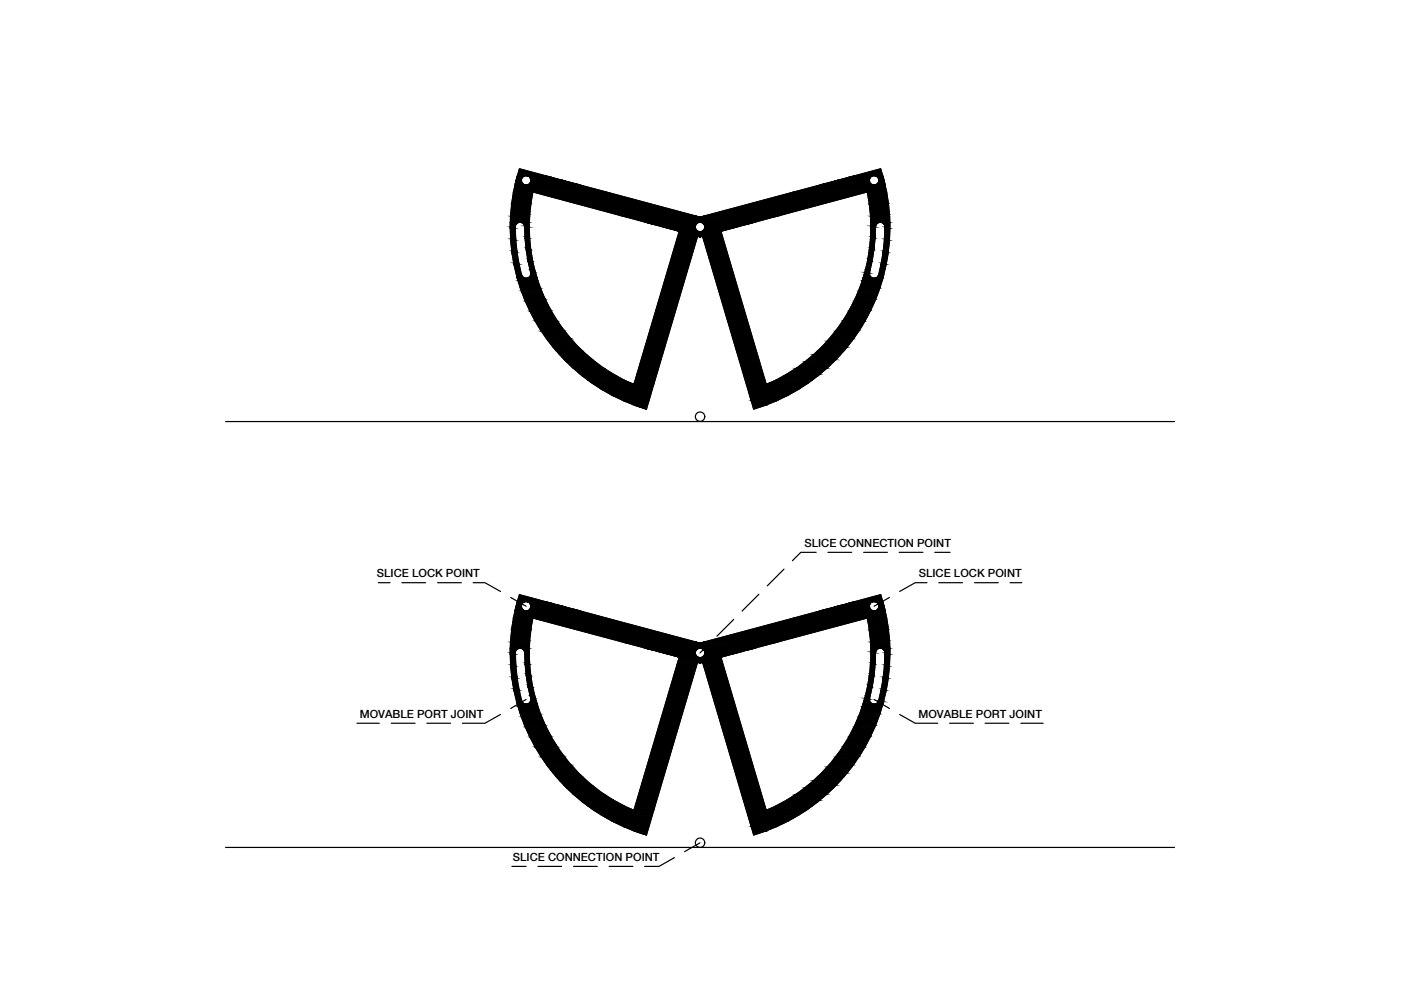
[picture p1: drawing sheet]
<svg xmlns="http://www.w3.org/2000/svg" width="297mm" height="210mm" viewBox="0 0 297 210" stroke-linecap="round" stroke-linejoin="round" font-family="sans-serif">
<defs><g id="words">
<g font-size="2.4">
<text x="170.5" y="115.9">SLICE CONNECTION POINT</text>
<text x="79.9" y="122.4">SLICE LOCK POINT</text>
<text x="194.8" y="122.4">SLICE LOCK POINT</text>
<text x="76.3" y="152.2">MOVABLE PORT JOINT</text>
<text x="194.7" y="152.2">MOVABLE PORT JOINT</text>
<text x="108.7" y="182.6">SLICE CONNECTION POINT</text>
</g>
</g></defs>
<!-- layer: 0 -->
<g fill="#000" stroke="#000" stroke-width=".21">
<path d="M110.1 35.8l5.5 1.5h-5.9zM181.3 37.3l5.4-1.5 .4 1.5zM110.1 126.1l5.5 1.5h-5.9zM181.3 127.6l5.4-1.5 .4 1.5zM185.4 149.3h1.8z"/>
<path d="M109.4 38.2h1.1zM109.4 38.2h1.1z"/>
<path d="M109.4 38.2l1.2 .3-.1-.3zM109.4 38.2l1.2 .3h-1.2z"/>
<path d="M109.5 38.1l1 .1 .1-.1zM109.5 38.1l1 .1h-1.1z"/>
<path d="M109.4 38.5l1.2 .1v-.1zM109.4 38.5l1.2 .1h-1.3z"/>
<path d="M109.5 37.9l1.1 .2v-.2zM109.5 37.9l1.1 .2h-1.1z"/>
<path d="M109.3 38.6l1.4 .2-.1-.2zM109.3 38.6l1.4 .2h-1.4z"/>
<path d="M109.5 37.7l1.1 .2 .1-.2zM109.5 37.7l1.1 .2h-1.1z"/>
<path d="M109.3 38.8l1.5 .1-.1-.1zM109.3 38.8l1.5 .1h-1.6z"/>
<path d="M109.6 37.6l1.1 .1 .1-.1zM109.6 37.6l1.1 .1h-1.2z"/>
<path d="M109.2 38.9l1.7 .1-.1-.1zM109.2 38.9l1.7 .1h-1.7z"/>
<path d="M109.6 37.4l1.2 .2 .1-.2zM109.6 37.4l1.2 .2h-1.2z"/>
<path d="M109.2 39l1.9 .2-.2-.2zM109.2 39l1.9 .2h-1.9z"/>
<path d="M109.7 37.4h1.4zM109.7 37.4h1.2z"/>
<path d="M109.2 39.2h2.1zM109.2 39.2h2.1z"/>
<path d="M109.7 37.3h1.6zM109.7 37.3l1.4 .1z"/>
<path d="M109.2 39.2l2.2 .1zM109.2 39.2l2.2 .1z"/>
<path d="M109.7 37.3h1.7zM109.7 37.3h1.6z"/>
<path d="M111.6 37.3h4.1zM111.6 37.3h4.1z"/>
<path d="M111.8 37.3l4.2 .1zM111.8 37.3l4.2 .1z"/>
<path d="M112 37.4h4.3zM112 37.4h4.3z"/>
<path d="M112.2 37.4l4.6 .2-.5-.2zM112.2 37.4l4.6 .2h-4.5z"/>
<path d="M112.3 37.6l5 .1-.5-.1zM112.3 37.6l5 .1h-4.9z"/>
<path d="M112.4 37.7l5.6 .2-.7-.2zM112.4 37.7l5.6 .2h-5.5z"/>
<path d="M112.5 37.9l6.1 .2-.6-.2zM112.5 37.9l6.1 .2h-6z"/>
<path d="M112.6 38.1l6.7 .1-.7-.1zM112.6 38.1l6.7 .1h-6.7z"/>
<path d="M112.6 38.2l7.4 .3-.7-.3zM112.6 38.2l7.4 .3h-7.4z"/>
<path d="M112.6 38.5l8.1 .1-.7-.1zM112.6 38.5l8.1 .1h-8.2z"/>
<path d="M112.5 38.6l8.8 .2-.6-.2zM112.5 38.6l8.8 .2h-8.9z"/>
<path d="M112.4 38.8l9.5 .1-.6-.1zM112.4 38.8l9.5 .1h-9.6z"/>
<path d="M112.3 38.9l10 .1-.4-.1zM112.3 38.9l10 .1h-10.1z"/>
<path d="M112.2 39l10.5 .2-.4-.2zM112 39.2l.2-.2 10.5 .2z"/>
<path d="M112 39.2h10.9zM111.8 39.2h11.1z"/>
<path d="M111.8 39.2l11.2 .1zM111.6 39.3h11.4z"/>
<path d="M109.2 39.3l19.3 1.4-5.5-1.4zM109.2 39.3l19.3 1.4h-19.6z"/>
<path d="M178.2 38.1l6.1 .1v-.1zM177.5 38.2l.7-.1 6.1 .1z"/>
<path d="M177.5 38.2l6.8 .3v-.3zM176.9 38.5l.6-.3 6.8 .3z"/>
<path d="M176.9 38.5l7.5 .1-.1-.1zM176.2 38.6l.7-.1 7.5 .1z"/>
<path d="M178.9 37.9l5.4 .2 .1-.2zM178.2 38.1l.7-.2 5.4 .2z"/>
<path d="M176.2 38.6l8.3 .2-.1-.2zM175.5 38.8l.7-.2 8.3 .2z"/>
<path d="M179.5 37.7l4.9 .2 .1-.2zM178.9 37.9l.6-.2 4.9 .2z"/>
<path d="M175.5 38.8l9.1 .1-.1-.1zM175 38.9l.5-.1 9.1 .1z"/>
<path d="M180.1 37.6l4.4 .1 .1-.1zM179.5 37.7l.6-.1 4.4 .1z"/>
<path d="M175 38.9l9.7 .1-.1-.1zM174.5 39l.5-.1 9.7 .1z"/>
<path d="M180.5 37.4l4.1 .2 .1-.2zM180.1 37.6l.4-.2 4.1 .2z"/>
<path d="M174.5 39l10.4 .2-.2-.2zM174.2 39.2l.3-.2 10.4 .2z"/>
<path d="M180.9 37.4h4zM180.5 37.4h4.2z"/>
<path d="M174.2 39.2h10.8zM173.9 39.2h11.1z"/>
<path d="M181.1 37.3h3.9zM180.9 37.4h4z"/>
<path d="M173.9 39.2l11.3 .1zM173.8 39.3h11.4z"/>
<path d="M181.3 37.3h3.9zM181.1 37.3h3.9z"/>
<path d="M186.3 38.2h1.1zM186.3 38.2h1.1z"/>
<path d="M185.4 37.3h1.8zM185.4 37.3h1.8z"/>
<path d="M185.6 37.3l1.6 .1zM185.6 37.3l1.6 .1z"/>
<path d="M185.7 37.4h1.5zM185.7 37.4h1.5z"/>
<path d="M185.9 37.4l1.4 .2-.1-.2zM185.9 37.4l1.4 .2h-1.3z"/>
<path d="M186 37.6l1.3 .1v-.1zM186 37.6l1.3 .1h-1.1z"/>
<path d="M186.2 37.7l1.2 .2-.1-.2zM186.2 37.7l1.2 .2h-1.1z"/>
<path d="M186.3 37.9l1.1 .2v-.2zM186.3 37.9l1.1 .2h-1.1z"/>
<path d="M186.3 38.1l1.1 .1v-.1zM186.3 38.1l1.1 .1h-1.1z"/>
<path d="M186.3 38.2l1.2 .3-.1-.3zM186.3 38.2l1.2 .3h-1.2z"/>
<path d="M186.3 38.5l1.2 .1v-.1zM186.3 38.5l1.2 .1h-1.2z"/>
<path d="M186.3 38.6l1.3 .2-.1-.2zM186.3 38.6l1.3 .2h-1.4z"/>
<path d="M186.2 38.8l1.4 .1v-.1zM186.2 38.8l1.4 .1h-1.6z"/>
<path d="M186 38.9l1.6 .1v-.1zM186 38.9l1.6 .1h-1.7z"/>
<path d="M185.9 39l1.7 .2v-.2zM185.7 39.2l.2-.2 1.7 .2z"/>
<path d="M185.7 39.2h1.9zM185.6 39.2h2z"/>
<path d="M185.6 39.2l2 .1zM185.4 39.3h2.2z"/>
<path d="M173.8 39.3l14.2 1.4-.4-1.4zM168.3 40.7l5.5-1.4 14.2 1.4z"/>
<path d="M108.2 47.9l1 .2v-.2zM108.2 47.9l1 .2h-1z"/>
<path d="M108.2 48.1l1 .3v-.3zM108.2 48.1l1 .3h-1z"/>
<path d="M108.2 48.4l1.1 2.3-.1-2.3zM108.2 48.4l1.1 2.3h-1z"/>
<path d="M108.2 47.8l1 .1 .1-.1zM108.2 47.8l1 .1h-1z"/>
<path d="M108.3 50.7l1 .3v-.3zM108.3 50.7l1 .3h-1z"/>
<path d="M108.3 51l1.3 2.2-.3-2.2zM108.3 51l1.3 2.2h-1.1z"/>
<path d="M108.2 47.6l1.1 .2 .1-.2zM108.2 47.6l1.1 .2h-1.1z"/>
<path d="M108.2 47.5l1.2 .1 .1-.1zM108.2 47.5l1.2 .1h-1.2z"/>
<path d="M108.5 53.2l1.1 .4v-.4zM108.5 53.2l1.1 .4h-1.1z"/>
<path d="M108.2 47.3l1.3 .2 .1-.2zM108.2 47.3l1.3 .2h-1.3z"/>
<path d="M108.5 53.6l1.5 2.2-.4-2.2zM108.5 53.6l1.5 2.2h-1.1z"/>
<path d="M108.2 47.2l1.4 .1 .2-.1zM108.2 47.2l1.4 .1h-1.4z"/>
<path d="M108.2 47.2h1.8zM108.2 47.2h1.6z"/>
<path d="M108.9 55.8l1.2 .3-.1-.3zM108.9 55.8l1.2 .3h-1.1z"/>
<path d="M109 56.1l1.6 2.2-.5-2.2zM109 56.1l1.6 2.2h-1.1z"/>
<path d="M108.2 47.1h1.9zM108.2 47.1h2.1z"/>
<path d="M108.2 47.1h1.9zM108.2 47.1l1.8 .1z"/>
<path d="M109.5 58.3l1.1 .1v-.1zM109.5 58.3l1.1 .1h-1.1z"/>
<path d="M109.5 58.4l1.2 .2-.1-.2zM109.5 58.4l1.2 .2h-1.2zM109.5 58.6h1.2zM109.5 58.6h1.2z"/>
<path d="M109.5 58.6l1.4 .1-.2-.1zM109.5 58.6l1.4 .1h-1.3z"/>
<path d="M109.6 58.7l1.4 .2-.1-.2zM109.6 58.7l1.4 .2h-1.4z"/>
<path d="M109.6 58.9h1.6zM109.6 58.9h1.6z"/>
<path d="M109.7 58.9l1.6 .1zM109.7 58.9l1.6 .1z"/>
<path d="M109.7 59h1.7zM109.7 59h1.7z"/>
<path d="M109.7 59h1.8zM109.7 59h1.8z"/>
<path d="M110.3 47.1l1.9 .1zM110.3 47.1l1.9 .1z"/>
<path d="M110.5 47.2h1.7zM110.5 47.2h1.7z"/>
<path d="M110.7 47.2l1.5 .1v-.1zM110.7 47.2l1.5 .1h-1.3z"/>
<path d="M110.9 47.3l1.3 .2v-.2zM110.9 47.3l1.3 .2h-1.2z"/>
<path d="M111 47.5l1.2 .1v-.1zM111 47.5l1.2 .1h-1.1z"/>
<path d="M111.1 47.6l1.1 .2v-.2zM111.1 47.6l1.1 .2h-1z"/>
<path d="M111.2 47.8h1zM111.2 47.8h1z"/>
<path d="M111.2 47.8l1 .1v-.1zM111.2 47.8l1 .1h-1z"/>
<path d="M111.2 47.9l1 .2v-.2zM111.2 47.9l1 .2h-1z"/>
<path d="M111.2 48.1l1.1 2.1-.1-2.1zM111.2 48.1l1.1 2.1h-1z"/>
<path d="M111.3 50.2l1 .4v-.4zM111.3 50.2l1 .4h-1z"/>
<path d="M108.3 45.4l4 .5v-.5zM108.3 45.4l4 .5h-4.1z"/>
<path d="M108.2 45.9l4 1.2 .1-1.2zM108.2 45.9l4 1.2h-4z"/>
<path d="M111.3 50.6l1.2 1.9-.2-1.9zM111.3 50.6l1.2 1.9h-1z"/>
<path d="M111.5 52.5l1.1 .5-.1-.5zM111.5 52.5l1.1 .5h-1z"/>
<path d="M108.5 43.1l4.1 .2v-.2zM108.5 43.1l4.1 .2h-4.1z"/>
<path d="M108.5 43.3l3.8 2.1 .3-2.1zM108.5 43.3l3.8 2.1h-4z"/>
<path d="M111.6 53l1.2 1.9-.2-1.9zM111.6 53l1.2 1.9h-.9z"/>
<path d="M111.9 54.9l1 .5-.1-.5zM111.9 54.9l1 .5h-.9z"/>
<path d="M112 55.4l1.4 1.8-.5-1.8zM112 55.4l1.4 1.8h-1z"/>
<path d="M108.9 40.7l4.1 .1zM108.9 40.7l4.1 .1z"/>
<path d="M108.9 40.8l3.7 2.3 .4-2.3zM108.9 40.8l3.7 2.3h-4.1z"/>
<path d="M112.4 57.2l1.1 .6-.1-.6zM112.4 57.2l1.1 .6h-1z"/>
<path d="M112.5 57.8l1.1 .1-.1-.1zM112.5 57.8l1.1 .1h-1z"/>
<path d="M112.6 57.9l1 .2v-.2zM112.6 57.9l1 .2h-1z"/>
<path d="M112.6 58.1l1.1 .2-.1-.2zM112.6 58.1l1.1 .2h-1.2z"/>
<path d="M112.5 58.3l1.2 .2v-.2zM112.5 58.3l1.2 .2h-1.3z"/>
<path d="M112.4 58.5l1.4 .1-.1-.1zM112.4 58.5l1.4 .1h-1.5z"/>
<path d="M112.3 58.6l1.5 .2v-.2zM112.3 58.6l1.5 .2h-1.6z"/>
<path d="M112.2 58.8l1.7 .1-.1-.1zM112 58.9l.2-.1 1.7 .1z"/>
<path d="M112 58.9h1.9zM111.9 58.9h2z"/>
<path d="M111.9 58.9l2 .1zM111.7 59h2.2z"/>
<path d="M111.7 59h2.2zM111.7 59h2.2z"/>
<path d="M111.7 59h2.2zM111.5 59h2.4z"/>
<path d="M109.7 59l4.3 .5-.1-.5zM109.7 59l4.3 .5h-4.2z"/>
<path d="M109.8 59.5l4.8 1.6-.6-1.6zM109.8 59.5l4.8 1.6h-4.3z"/>
<path d="M113 40.7l34.7 5.2-19.2-5.2zM113 40.7l34.7 5.2h-15.5z"/>
<path d="M140 47.9l7.4 .2v-.2zM140 47.9l7.4 .2h-6.7z"/>
<path d="M140.7 48.1l6.7 .2v-.2zM140.7 48.1l6.7 .2h-6.1z"/>
<path d="M141.3 48.3l6.2 .2-.1-.2zM141.3 48.3l6.2 .2h-5.5z"/>
<path d="M139.3 47.8l8.1 .1 .1-.1zM139.3 47.8l8.1 .1h-7.4z"/>
<path d="M142 48.5l5.6 .2-.1-.2zM142 48.5l5.6 .2h-5z"/>
<path d="M138.7 47.6l8.8 .2 .1-.2zM138.7 47.6l8.8 .2h-8.2z"/>
<path d="M142.6 48.7l5.1 .1-.1-.1zM142.6 48.7l5.1 .1h-4.5z"/>
<path d="M138.1 47.5l9.5 .1 .1-.1zM138.1 47.5l9.5 .1h-8.9z"/>
<path d="M143.2 48.8l4.6 .2-.1-.2zM143.2 48.8l4.6 .2h-4.1z"/>
<path d="M132.2 45.9l16.2 .1-.7-.1zM132.2 45.9l16.2 .1h-15.5z"/>
<path d="M137.7 47.3l10 .2 .1-.2zM137.7 47.3l10 .2h-9.6z"/>
<path d="M143.7 49h4.3zM143.7 49h4.3zM144 49h4zM144 49h4z"/>
<path d="M147.9 50.1h5.2zM147.9 50.1h5.2z"/>
<path d="M143.7 50.1l-5 31.1 9.2-31.1zM143.7 50.1l-5 31.1h-4.2z"/>
<path d="M137.3 47.2l10.5 .1 .2-.1zM137.3 47.2l10.5 .1h-10.1z"/>
<path d="M144 49l4.2 .1zM144 49l4.2 .1z"/>
<path d="M137 47.2h11.2zM137 47.2h11z"/>
<path d="M148.2 50.2h.4zM148.2 50.2h.4z"/>
<path d="M136.9 47.1h11.4zM136.9 47.1l11.3 .1z"/>
<path d="M144 49.1h4.3zM144 49.1h4.3z"/>
<path d="M148.1 50.1h.7zM148.1 50.1l.5 .1zM148.2 50.2h.4z"/>
<path d="M148.9 49h4zM148.9 49h4z"/>
<path d="M147.9 50.1h1.1zM147.9 50.1h.9zM148.1 50.1h.7zM148.1 50.1h.7z"/>
<path d="M148.9 49l4 .1zM148.7 49.1h4.2z"/>
<path d="M148.7 49.1h4.2zM148.5 49.1h4.4z"/>
<path d="M144 49.1l9.1 1-.2-1zM144 49.1l9.1 1h-9.4z"/>
<path d="M149 50.1l13.5 31.4-9.4-31.4zM149 50.1l13.5 31.4h-4.2z"/>
<path d="M149 49h4.2zM148.9 49h4z"/>
<path d="M149.2 48.8l4 .2 .5-.2zM149.2 48.8l4 .2h-4.2z"/>
<path d="M149.3 48.7l4.4 .1 .5-.1zM149.3 48.7l4.4 .1h-4.5z"/>
<path d="M149.4 48.5l4.8 .2 .6-.2zM149.4 48.5l4.8 .2h-4.9z"/>
<path d="M149.4 48.3l5.4 .2 .7-.2zM149.4 48.3l5.4 .2h-5.4z"/>
<path d="M149.4 48.1l6.1 .2 .7-.2zM149.4 48.1l6.1 .2h-6.1z"/>
<path d="M149.4 47.9l6.8 .2 .7-.2zM149.4 47.9l6.8 .2h-6.8z"/>
<path d="M149.4 47.8l7.5 .1 .7-.1zM149.4 47.8l7.5 .1h-7.5z"/>
<path d="M149.3 47.6l8.3 .2 .6-.2zM149.3 47.6l8.3 .2h-8.2z"/>
<path d="M149.2 47.5l9 .1 .5-.1zM149.2 47.5l9 .1h-8.9z"/>
<path d="M149 47.3l9.7 .2 .5-.2zM149 47.3l9.7 .2h-9.5z"/>
<path d="M148.9 47.2l10.3 .1 .4-.1zM148.9 47.2l10.3 .1h-10.2z"/>
<path d="M148.7 47.2h11.1zM148.7 47.2h10.9z"/>
<path d="M148.5 47.1h11.5zM148.5 47.1l11.3 .1z"/>
<path d="M132.9 46l27.1 1.1 4-1.1zM132.9 46l27.1 1.1h-23.1z"/>
<path d="M149.1 45.9l14.9 .1 .7-.1zM148.4 46l.7-.1 14.9 .1z"/>
<path d="M183 59h2.2zM183 59h2.2z"/>
<path d="M168.3 40.7l-3.6 5.2 19.2-5.2zM149.1 45.9l19.2-5.2-3.6 5.2z"/>
<path d="M183.3 58l1 .1v-.1zM183.3 58l1 .1h-1.1z"/>
<path d="M183.2 58.1l1.1 .2v-.2zM183.2 58.1l1.1 .2h-1.1z"/>
<path d="M183.3 57.8l1 .2v-.2zM183.3 57.8l1 .2h-1z"/>
<path d="M183.2 58.3l1.2 .2-.1-.2zM183.2 58.3l1.2 .2h-1.3z"/>
<path d="M183.1 58.5l1.5 .2-.2-.2zM183.1 58.5l1.5 .2h-1.5z"/>
<path d="M183.5 57.2l.8 .6 .2-.6zM183.5 57.2l.8 .6h-1z"/>
<path d="M183.1 58.7l1.6 .1-.1-.1zM183.1 58.7l1.6 .1h-1.7z"/>
<path d="M183 58.8l1.9 .1zM183 58.8l1.9 .1z"/>
<path d="M183 58.9l2.1 .1zM183 58.9l2.1 .1z"/>
<path d="M183.9 55.4l.6 1.8 .4-1.8zM183.9 55.4l.6 1.8h-1z"/>
<path d="M184 54.9l.9 .5 .1-.5zM184 54.9l.9 .5h-1z"/>
<path d="M183 59h2.2zM183 59h2.2z"/>
<path d="M184.3 53l.7 1.9 .3-1.9zM184.3 53l.7 1.9h-1z"/>
<path d="M184.4 52.5l.9 .5v-.5zM184.4 52.5l.9 .5h-1z"/>
<path d="M184.6 50.2l.9 .4v-.4zM184.6 50.2l.9 .4h-.9z"/>
<path d="M184.6 50.6l.7 1.9 .2-1.9zM184.6 50.6l.7 1.9h-.9z"/>
<path d="M184.6 47.9l1 .2v-.2zM184.6 47.9l1 .2h-1z"/>
<path d="M184.6 48.1l.9 2.1 .1-2.1zM184.6 48.1l.9 2.1h-.9z"/>
<path d="M184.6 47.8l1 .1 .1-.1zM184.6 47.8l1 .1h-1z"/>
<path d="M184.6 47.8h1.1zM184.6 47.8h1.1z"/>
<path d="M184.6 47.6l1.1 .2 .1-.2zM184.6 47.6l1.1 .2h-1.1z"/>
<path d="M184.6 47.4l1.2 .2 .1-.2zM184.6 47.4l1.2 .2h-1.2z"/>
<path d="M184.6 47.3l1.3 .1 .1-.1zM184.6 47.3l1.3 .1h-1.3z"/>
<path d="M184.6 47.2h1.6zM184.6 47.2l1.4 .1z"/>
<path d="M184.6 47.1h1.8zM184.6 47.1h2z"/>
<path d="M184.6 47.1h1.8zM184.6 47.1l1.6 .1z"/>
<path d="M182.8 59.5l3.7 1.6 .5-1.6zM182.8 59.5l3.7 1.6h-4.2z"/>
<path d="M185.7 58.9l1.5 .1zM185.4 59h1.8z"/>
<path d="M185.4 59h1.8zM185.4 59h1.8z"/>
<path d="M185.4 59h1.8zM185.2 59h2z"/>
<path d="M183 59l4 .5 .2-.5zM183 59l4 .5h-4.2z"/>
<path d="M186 58.8l1.2 .1zM185.8 58.9h1.4z"/>
<path d="M185.8 58.9h1.4zM185.7 58.9h1.5z"/>
<path d="M186.1 58.6h1.2zM186.1 58.6h1.2z"/>
<path d="M186.1 58.6l1.1 .2 .1-.2zM186.1 58.6l1.1 .2h-1.2z"/>
<path d="M186.2 58.4l1.1 .2v-.2zM186.2 58.4l1.1 .2h-1.2z"/>
<path d="M186.3 58.3l1 .1 .1-.1zM186.3 58.3l1 .1h-1.1z"/>
<path d="M186.8 56.1l.6 2.2 .5-2.2zM186.8 56.1l.6 2.2h-1.1z"/>
<path d="M186.9 55.8l1 .3v-.3zM186.9 55.8l1 .3h-1.1z"/>
<path d="M183.9 40.7l4.1 .1zM183.9 40.7l4.1 .1z"/>
<path d="M183.9 40.8l4.5 2.3-.4-2.3zM183.9 40.8l4.5 2.3h-4.1z"/>
<path d="M187.3 53.2l1 .4v-.4zM187.3 53.2l1 .4h-1.1z"/>
<path d="M187.2 53.6l.7 2.2 .4-2.2zM187.2 53.6l.7 2.2h-1z"/>
<path d="M184.3 43.1l4.1 .2v-.2zM184.3 43.1l4.1 .2h-4.1z"/>
<path d="M184.3 43.3l4.3 2.1-.2-2.1zM184.3 43.3l4.3 2.1h-4z"/>
<path d="M184.6 45.4l4 .5v-.5zM184.6 45.4l4 .5h-4z"/>
<path d="M187.5 50.7l1.1 .3v-.3zM187.5 50.7l1.1 .3h-1.1z"/>
<path d="M187.5 51l.8 2.2 .3-2.2zM187.5 51l.8 2.2h-1z"/>
<path d="M184.6 45.9l4.1 1.2-.1-1.2zM184.6 45.9l4.1 1.2h-4.1z"/>
<path d="M186.6 47.1h2.1zM186.6 47.1h2.1z"/>
<path d="M186.8 47.1l1.9 .1zM186.8 47.1l1.9 .1z"/>
<path d="M187 47.2l1.7 .1zM187 47.2l1.7 .1z"/>
<path d="M187.2 47.3l1.5 .1v-.1zM187.2 47.3l1.5 .1h-1.4z"/>
<path d="M187.3 47.4l1.4 .2v-.2zM187.3 47.4l1.4 .2h-1.3z"/>
<path d="M187.4 47.6l1.3 .2v-.2zM187.4 47.6l1.3 .2h-1.2z"/>
<path d="M187.5 47.8l1.2 .1v-.1zM187.5 47.8l1.2 .1h-1.1z"/>
<path d="M187.6 47.9l1.1 .2v-.2zM187.6 47.9l1.1 .2h-1.1z"/>
<path d="M187.6 48.1l1.1 .3v-.3zM187.6 48.1l1.1 .3h-1.1z"/>
<path d="M187.6 48.4l1 2.3 .1-2.3zM187.6 48.4l1 2.3h-1.1z"/>
<path d="M113.4 68h4.8zM113.4 68h4.8z"/>
<path d="M110.3 61.1l4.5 .6-.2-.6zM110.3 61.1l4.5 .6h-4.2z"/>
<path d="M110.6 61.7l5 1.7-.8-1.7zM110.6 61.7l5 1.7h-4.4z"/>
<path d="M111.2 63.4l4.6 .5-.2-.5zM111.2 63.4l4.6 .5h-4.4z"/>
<path d="M111.4 63.9l5.4 1.9-1-1.9zM111.4 63.9l5.4 1.9h-4.5z"/>
<path d="M112.3 65.8l4.6 .2-.1-.2zM112.3 65.8l4.6 .2h-4.5z"/>
<path d="M112.4 66l5.8 2-1.3-2zM112.4 66l5.8 2h-4.8z"/>
<path d="M113.4 68l6.1 2-1.3-2zM113.4 68l6.1 2h-4.9z"/>
<path d="M114.6 70l5.1 .2-.2-.2zM114.6 70l5.1 .2h-4.9z"/>
<path d="M114.8 70.2l6.2 1.6-1.3-1.6zM114.8 70.2l6.2 1.6h-5.1z"/>
<path d="M115.9 71.8l5.6 .6-.5-.6zM115.9 71.8l5.6 .6h-5.2z"/>
<path d="M116.3 72.4l6.3 1.2-1.1-1.2zM116.3 72.4l6.3 1.2h-5.4z"/>
<path d="M117.2 73.6l6.3 .8-.9-.8zM117.2 73.6l6.3 .8h-5.6z"/>
<path d="M117.9 74.4l6.5 .8-.9-.8zM117.9 74.4l6.5 .8h-5.7z"/>
<path d="M118.7 75.2l6.9 1.1-1.2-1.1zM118.7 75.2l6.9 1.1h-6z"/>
<path d="M119.6 76.3l6.6 .4-.6-.4zM119.6 76.3l6.6 .4h-6.1z"/>
<path d="M120.1 76.7l7.9 1.3-1.8-1.3zM120.1 76.7l7.9 1.3h-6.5z"/>
<path d="M121.5 78l6.6 .1zM121.5 78l6.6 .1z"/>
<path d="M121.6 78.1l8.5 1.3-2-1.3zM121.6 78.1l8.5 1.3h-7z"/>
<path d="M123.1 79.4l7.6 .3-.6-.3zM123.1 79.4l7.6 .3h-7.3z"/>
<path d="M123.4 79.7l8.8 .8-1.5-.8zM123.4 79.7l8.8 .8h-7.6z"/>
<path d="M166.2 79.7l6.1 .8 1.1-.8zM164.6 80.5l1.6-.8 6.1 .8z"/>
<path d="M166.7 79.4l6.7 .3 .4-.3zM166.2 79.7l.5-.3 6.7 .3z"/>
<path d="M168.7 78.1l5.1 1.3 1.4-1.3zM166.7 79.4l2-1.3 5.1 1.3z"/>
<path d="M168.9 78h6.5zM168.7 78.1h6.5z"/>
<path d="M170.7 76.7l4.7 1.3 1.3-1.3zM168.9 78l1.8-1.3 4.7 1.3z"/>
<path d="M171.2 76.3l5.5 .4 .5-.4zM170.7 76.7l.5-.4 5.5 .4z"/>
<path d="M172.5 75.2l4.7 1.1 1-1.1zM171.2 76.3l1.3-1.1 4.7 1.1z"/>
<path d="M173.4 74.4l4.8 .8 .8-.8zM172.5 75.2l.9-.8 4.8 .8z"/>
<path d="M174.2 73.6l4.8 .8 .6-.8zM173.4 74.4l.8-.8 4.8 .8z"/>
<path d="M175.3 72.4l4.3 1.2 1-1.2zM175.3 72.4l4.3 1.2h-5.4z"/>
<path d="M175.8 71.8l4.8 .6 .4-.6zM175.8 71.8l4.8 .6h-5.3z"/>
<path d="M177.1 70.2l3.9 1.6 1.1-1.6zM177.1 70.2l3.9 1.6h-5.2z"/>
<path d="M177.3 70l4.8 .2 .1-.2zM177.3 70l4.8 .2h-5z"/>
<path d="M178.7 68l3.5 2 1.2-2zM178.7 68l3.5 2h-4.9z"/>
<path d="M179.9 66l3.5 2 1.1-2zM179.9 66l3.5 2h-4.7zM178.7 68h4.7zM178.7 68h4.7z"/>
<path d="M180 65.8l4.5 .2 .1-.2zM180 65.8l4.5 .2h-4.6z"/>
<path d="M181 63.9l3.6 1.9 .8-1.9zM181 63.9l3.6 1.9h-4.6z"/>
<path d="M181.3 63.4l4.1 .5 .3-.5zM181.3 63.4l4.1 .5h-4.4z"/>
<path d="M182 61.7l3.7 1.7 .6-1.7zM182 61.7l3.7 1.7h-4.4z"/>
<path d="M182.3 61.1l4 .6 .2-.6zM182.3 61.1l4 .6h-4.3z"/>
<path d="M124.6 80.5l9.1 .7-1.5-.7zM124.6 80.5l9.1 .7h-8.2z"/>
<path d="M125.5 81.2l8.9 .3-.7-.3zM125.5 81.2l8.9 .3h-8.4z"/>
<path d="M134.6 86l2.5 .8zM134.6 86h2.7l-.2 .8z"/>
<path d="M132.2 85l5.1 1 .3-1zM132.2 85l5.1 1h-2.7z"/>
<path d="M129.9 83.9l7.7 1.1 .3-1.1zM129.9 83.9l7.7 1.1h-5.4z"/>
<path d="M127.7 82.6l10.2 1.3 .3-1.3zM127.7 82.6l10.2 1.3h-8z"/>
<path d="M126 81.5l12.2 1.1 .4-1.1zM126 81.5l12.2 1.1h-10.5z"/>
<path d="M134.5 81.2l4.1 .3 .1-.3zM134.5 81.2l4.1 .3h-4.2z"/>
<path d="M158.3 81.5h4.2zM158.3 81.5h4.2z"/>
<path d="M162.5 81.5h8.4zM162.5 81.5h8.4z"/>
<path d="M159.3 85l2.9 1 2.4-1zM159.3 85l2.9 1h-2.6zM159.6 86l.2 .8 2.4-.8z"/>
<path d="M158.9 83.9l5.7 1.1 2.3-1.1zM158.9 83.9l5.7 1.1h-5.3z"/>
<path d="M158.6 82.6l8.3 1.3 2.3-1.3zM158.6 82.6l8.3 1.3h-8z"/>
<path d="M158.3 81.5l10.9 1.1 1.7-1.1zM158.3 81.5l10.9 1.1h-10.6z"/>
<path d="M163.1 81.2l7.8 .3 .5-.3zM162.5 81.5l.6-.3 7.8 .3z"/>
<path d="M164.6 80.5l6.8 .7 .9-.7zM163.1 81.2l1.5-.7 6.8 .7z"/>
<path d="M108.2 138.3l1 .1v-.1zM108.2 138.3l1 .1h-1z"/>
<path d="M108.2 138.4l1 .3v-.3zM108.2 138.4l1 .3h-1z"/>
<path d="M108.2 138.7l1.1 2.3-.1-2.3zM108.2 138.7l1.1 2.3h-1z"/>
<path d="M108.2 138.1l1 .2 .1-.2zM108.2 138.1l1 .2h-1z"/>
<path d="M108.2 137.9l1.1 .2 .1-.2zM108.2 137.9l1.1 .2h-1.1z"/>
<path d="M108.2 137.8l1.2 .1 .1-.1zM108.2 137.8l1.2 .1h-1.2z"/>
<path d="M108.2 137.6l1.3 .2 .1-.2zM108.2 137.6l1.3 .2h-1.3z"/>
<path d="M108.2 137.6h1.6zM108.2 137.6h1.4z"/>
<path d="M108.2 137.5h1.8zM108.2 137.5l1.6 .1z"/>
<path d="M108.2 137.4h1.9zM108.2 137.4h2.1z"/>
<path d="M108.2 137.4h1.9zM108.2 137.4l1.8 .1z"/>
<path d="M109.4 128.5l1.1 .1zM109.4 128.5l1.1 .1z"/>
<path d="M109.4 128.6l1.2 .1-.1-.1zM109.4 128.6l1.2 .1h-1.2z"/>
<path d="M109.5 128.4l1 .1 .1-.1zM109.5 128.4l1 .1h-1.1z"/>
<path d="M109.4 128.7l1.2 .2v-.2zM109.4 128.7l1.2 .2h-1.3z"/>
<path d="M109.5 128.2l1.1 .2v-.2zM109.5 128.2l1.1 .2h-1.1z"/>
<path d="M109.3 128.9l1.4 .2-.1-.2zM109.3 128.9l1.4 .2h-1.4z"/>
<path d="M109.5 128l1.1 .2 .1-.2zM109.5 128l1.1 .2h-1.1z"/>
<path d="M109.3 129.1l1.5 .1-.1-.1zM109.3 129.1l1.5 .1h-1.6z"/>
<path d="M109.6 127.9l1.1 .1 .1-.1zM109.6 127.9l1.1 .1h-1.2z"/>
<path d="M109.2 129.2l1.7 .1-.1-.1zM109.2 129.2l1.7 .1h-1.7z"/>
<path d="M109.6 127.7l1.2 .2 .1-.2zM109.6 127.7l1.2 .2h-1.2z"/>
<path d="M109.2 129.3l1.9 .2-.2-.2zM109.2 129.3l1.9 .2h-1.9z"/>
<path d="M109.7 127.6h1.4zM109.7 127.6l1.2 .1z"/>
<path d="M109.2 129.5h2.1zM109.2 129.5h2.1z"/>
<path d="M109.7 127.6h1.6zM109.7 127.6h1.4z"/>
<path d="M109.2 129.5l2.2 .1zM109.2 129.5l2.2 .1z"/>
<path d="M109.7 127.6h1.7zM109.7 127.6h1.6z"/>
<path d="M110.3 137.4l1.9 .1zM110.3 137.4l1.9 .1z"/>
<path d="M110.5 137.5l1.7 .1zM110.5 137.5l1.7 .1z"/>
<path d="M110.7 137.6h1.5zM110.7 137.6h1.5z"/>
<path d="M110.9 137.6l1.3 .2v-.2zM110.9 137.6l1.3 .2h-1.2z"/>
<path d="M111 137.8l1.2 .1v-.1zM111 137.8l1.2 .1h-1.1z"/>
<path d="M111.1 137.9l1.1 .2v-.2zM111.1 137.9l1.1 .2h-1z"/>
<path d="M111.2 138.1h1zM111.2 138.1h1z"/>
<path d="M111.2 138.1l1 .2v-.2zM111.2 138.1l1 .2h-1z"/>
<path d="M111.2 138.3l1 .1v-.1zM111.2 138.3l1 .1h-1z"/>
<path d="M111.2 138.4l1.1 2.1-.1-2.1zM111.2 138.4l1.1 2.1h-1z"/>
<path d="M108.3 135.7l4 .5v-.5zM108.3 135.7l4 .5h-4.1z"/>
<path d="M108.2 136.2l4 1.2 .1-1.2zM108.2 136.2l4 1.2h-4z"/>
<path d="M108.5 133.4l4.1 .2v-.2zM108.5 133.4l4.1 .2h-4.1z"/>
<path d="M108.5 133.6l3.8 2.1 .3-2.1zM108.5 133.6l3.8 2.1h-4z"/>
<path d="M108.9 131l4.1 .1zM108.9 131l4.1 .1z"/>
<path d="M108.9 131.1l3.7 2.3 .4-2.3zM108.9 131.1l3.7 2.3h-4.1z"/>
<path d="M111.6 127.6h4.1zM111.6 127.6h4.1z"/>
<path d="M111.8 127.6h4.2zM111.8 127.6h4.2z"/>
<path d="M112 127.6l4.3 .1zM112 127.6l4.3 .1z"/>
<path d="M112.2 127.7l4.6 .2-.5-.2zM112.2 127.7l4.6 .2h-4.5z"/>
<path d="M112.3 127.9l5 .1-.5-.1zM112.3 127.9l5 .1h-4.9z"/>
<path d="M112.4 128l5.6 .2-.7-.2zM112.4 128l5.6 .2h-5.5z"/>
<path d="M112.5 128.2l6.1 .2-.6-.2zM112.5 128.2l6.1 .2h-6z"/>
<path d="M112.6 128.4l6.7 .1-.7-.1zM112.6 128.4l6.7 .1h-6.7z"/>
<path d="M112.6 128.5l7.4 .2-.7-.2zM112.6 128.5l7.4 .2h-7.4z"/>
<path d="M112.6 128.7l8.1 .2-.7-.2zM112.6 128.7l8.1 .2h-8.2z"/>
<path d="M112.5 128.9l8.8 .2-.6-.2zM112.5 128.9l8.8 .2h-8.9z"/>
<path d="M112.4 129.1l9.5 .1-.6-.1zM112.4 129.1l9.5 .1h-9.6z"/>
<path d="M112.3 129.2l10 .1-.4-.1zM112.3 129.2l10 .1h-10.1z"/>
<path d="M112.2 129.3l10.5 .2-.4-.2zM112 129.5l.2-.2 10.5 .2z"/>
<path d="M112 129.5h10.9zM111.8 129.5h11.1z"/>
<path d="M111.8 129.5l11.2 .1zM111.6 129.6h11.4z"/>
<path d="M109.2 129.6l19.3 1.4-5.5-1.4zM109.2 129.6l19.3 1.4h-19.6z"/>
<path d="M113 131l34.7 5.2-19.2-5.2zM113 131l34.7 5.2h-15.5z"/>
<path d="M140 138.3l7.4 .1v-.1zM140 138.3l7.4 .1h-6.7z"/>
<path d="M140.7 138.4l6.7 .2v-.2zM140.7 138.4l6.7 .2h-6.1z"/>
<path d="M141.3 138.6l6.2 .2-.1-.2zM141.3 138.6l6.2 .2h-5.5z"/>
<path d="M139.3 138.1l8.1 .2 .1-.2zM139.3 138.1l8.1 .2h-7.4z"/>
<path d="M142 138.8l5.6 .2-.1-.2zM142 138.8l5.6 .2h-5z"/>
<path d="M138.7 137.9l8.8 .2 .1-.2zM138.7 137.9l8.8 .2h-8.2z"/>
<path d="M142.6 139l5.1 .1-.1-.1zM142.6 139l5.1 .1h-4.5z"/>
<path d="M138.1 137.8l9.5 .1 .1-.1zM138.1 137.8l9.5 .1h-8.9z"/>
<path d="M143.2 139.1l4.6 .1-.1-.1zM143.2 139.1l4.6 .1h-4.1z"/>
<path d="M132.2 136.2l16.2 .2-.7-.2zM132.2 136.2l16.2 .2h-15.5z"/>
<path d="M137.7 137.6l10 .2 .1-.2zM137.7 137.6l10 .2h-9.6z"/>
<path d="M143.7 139.2l4.3 .1zM143.7 139.2l4.3 .1zM144 139.3h4zM144 139.3h4z"/>
<path d="M137.3 137.6h10.7zM137.3 137.6h10.5z"/>
<path d="M144 139.3l4.2 .1zM144 139.3l4.2 .1z"/>
<path d="M137 137.5h11.2zM137 137.5l11 .1z"/>
<path d="M144 139.4l4.3 .1zM144 139.4l4.3 .1z"/>
<path d="M136.9 137.4h11.4zM136.9 137.4l11.3 .1z"/>
<path d="M148.9 139.3h4zM148.9 139.3h4z"/>
<path d="M148.9 139.3l4 .1zM148.7 139.4h4.2z"/>
<path d="M148.7 139.4l4.2 .1zM148.5 139.5h4.4z"/>
<path d="M144 139.5l9.1 .9-.2-.9zM144 139.5l9.1 .9h-9.4z"/>
<path d="M149 139.2h4.2zM148.9 139.3h4z"/>
<path d="M149.2 139.1l4 .1 .5-.1zM149.2 139.1l4 .1h-4.2z"/>
<path d="M149.3 139l4.4 .1 .5-.1zM149.3 139l4.4 .1h-4.5z"/>
<path d="M149.4 138.8l4.8 .2 .6-.2zM149.4 138.8l4.8 .2h-4.9z"/>
<path d="M149.4 138.6l5.4 .2 .7-.2zM149.4 138.6l5.4 .2h-5.4z"/>
<path d="M149.4 138.4l6.1 .2 .7-.2zM149.4 138.4l6.1 .2h-6.1z"/>
<path d="M149.4 138.3l6.8 .1 .7-.1zM149.4 138.3l6.8 .1h-6.8z"/>
<path d="M149.4 138.1l7.5 .2 .7-.2zM149.4 138.1l7.5 .2h-7.5z"/>
<path d="M149.3 137.9l8.3 .2 .6-.2zM149.3 137.9l8.3 .2h-8.2z"/>
<path d="M149.2 137.8l9 .1 .5-.1zM149.2 137.8l9 .1h-8.9z"/>
<path d="M149 137.6l9.7 .2 .5-.2zM149 137.6l9.7 .2h-9.5z"/>
<path d="M148.9 137.6h10.7zM148.9 137.6h10.3z"/>
<path d="M148.7 137.5h11.1zM148.7 137.5l10.9 .1z"/>
<path d="M148.5 137.4h11.5zM148.5 137.4l11.3 .1z"/>
<path d="M132.9 136.4l27.1 1 4-1zM132.9 136.4l27.1 1h-23.1z"/>
<path d="M149.1 136.2l14.9 .2 .7-.2zM148.4 136.4l.7-.2 14.9 .2z"/>
<path d="M168.3 131l-3.6 5.2 19.2-5.2zM149.1 136.2l19.2-5.2-3.6 5.2z"/>
<path d="M178.2 128.4l6.1 .1v-.1zM177.5 128.5l.7-.1 6.1 .1z"/>
<path d="M177.5 128.5l6.8 .2v-.2zM176.9 128.7l.6-.2 6.8 .2z"/>
<path d="M176.9 128.7l7.5 .2-.1-.2zM176.2 128.9l.7-.2 7.5 .2z"/>
<path d="M178.9 128.2l5.4 .2 .1-.2zM178.2 128.4l.7-.2 5.4 .2z"/>
<path d="M176.2 128.9l8.3 .2-.1-.2zM175.5 129.1l.7-.2 8.3 .2z"/>
<path d="M179.5 128l4.9 .2 .1-.2zM178.9 128.2l.6-.2 4.9 .2z"/>
<path d="M175.5 129.1l9.1 .1-.1-.1zM175 129.2l.5-.1 9.1 .1z"/>
<path d="M180.1 127.9l4.4 .1 .1-.1zM179.5 128l.6-.1 4.4 .1z"/>
<path d="M175 129.2l9.7 .1-.1-.1zM174.5 129.3l.5-.1 9.7 .1z"/>
<path d="M180.5 127.7l4.1 .2 .1-.2zM180.1 127.9l.4-.2 4.1 .2z"/>
<path d="M174.5 129.3l10.4 .2-.2-.2zM174.2 129.5l.3-.2 10.4 .2z"/>
<path d="M180.9 127.6h4zM180.5 127.7h4.2z"/>
<path d="M174.2 129.5h10.8zM173.9 129.5h11.1z"/>
<path d="M181.1 127.6h3.9zM180.9 127.6h4z"/>
<path d="M173.9 129.5l11.3 .1zM173.8 129.6h11.4z"/>
<path d="M181.3 127.6h3.9zM181.1 127.6h3.9z"/>
<path d="M184.6 138.2l1 .2v-.2zM184.6 138.2l1 .2h-1z"/>
<path d="M184.6 138.4l.9 2.1 .1-2.1zM184.6 138.4l.9 2.1h-.9z"/>
<path d="M184.6 138.1l1 .1 .1-.1zM184.6 138.1l1 .1h-1z"/>
<path d="M184.6 138.1h1.1zM184.6 138.1h1.1z"/>
<path d="M184.6 137.9l1.1 .2 .1-.2zM184.6 137.9l1.1 .2h-1.1z"/>
<path d="M184.6 137.7l1.2 .2 .1-.2zM184.6 137.7l1.2 .2h-1.2z"/>
<path d="M184.6 137.6l1.3 .1 .1-.1zM184.6 137.6l1.3 .1h-1.3z"/>
<path d="M184.6 137.5h1.6zM184.6 137.5l1.4 .1z"/>
<path d="M184.6 137.5h1.8zM184.6 137.5h1.6z"/>
<path d="M184.6 137.4h2zM184.6 137.4l1.8 .1z"/>
<path d="M185.4 127.6h1.8zM185.4 127.6h1.8z"/>
<path d="M185.6 127.6h1.6zM185.6 127.6h1.6z"/>
<path d="M185.7 127.6l1.5 .1zM185.7 127.6l1.5 .1z"/>
<path d="M185.9 127.7l1.4 .2-.1-.2zM185.9 127.7l1.4 .2h-1.3z"/>
<path d="M186 127.9l1.3 .1v-.1zM186 127.9l1.3 .1h-1.1z"/>
<path d="M186.2 128l1.2 .2-.1-.2zM186.2 128l1.2 .2h-1.1z"/>
<path d="M186.3 128.2l1.1 .2v-.2zM186.3 128.2l1.1 .2h-1.1z"/>
<path d="M186.3 128.4l1.1 .1v-.1zM186.3 128.4l1.1 .1h-1.1z"/>
<path d="M186.3 128.5l1.1 .1zM186.3 128.5l1.1 .1z"/>
<path d="M186.3 128.6l1.2 .1-.1-.1zM186.3 128.6l1.2 .1h-1.2z"/>
<path d="M186.3 128.7l1.2 .2v-.2zM186.3 128.7l1.2 .2h-1.2z"/>
<path d="M186.3 128.9l1.3 .2-.1-.2zM186.3 128.9l1.3 .2h-1.4z"/>
<path d="M186.2 129.1l1.4 .1v-.1zM186.2 129.1l1.4 .1h-1.6z"/>
<path d="M186 129.2l1.6 .1v-.1zM186 129.2l1.6 .1h-1.7z"/>
<path d="M185.9 129.3l1.7 .2v-.2zM185.7 129.5l.2-.2 1.7 .2z"/>
<path d="M185.7 129.5h1.9zM185.6 129.5h2z"/>
<path d="M185.6 129.5l2 .1zM185.4 129.6h2.2z"/>
<path d="M173.8 129.6l14.2 1.4-.4-1.4zM168.3 131l5.5-1.4 14.2 1.4z"/>
<path d="M183.9 131l4.1 .1zM183.9 131l4.1 .1z"/>
<path d="M183.9 131.1l4.5 2.3-.4-2.3zM183.9 131.1l4.5 2.3h-4.1z"/>
<path d="M184.3 133.4l4.1 .2v-.2zM184.3 133.4l4.1 .2h-4.1z"/>
<path d="M184.3 133.6l4.3 2.1-.2-2.1zM184.3 133.6l4.3 2.1h-4z"/>
<path d="M184.6 135.7l4 .5v-.5zM184.6 135.7l4 .5h-4z"/>
<path d="M184.6 136.2l4.1 1.2-.1-1.2zM184.6 136.2l4.1 1.2h-4.1z"/>
<path d="M186.6 137.4l2.1 .1zM186.6 137.4l2.1 .1z"/>
<path d="M186.8 137.5h1.9zM186.8 137.5h1.9z"/>
<path d="M187 137.5l1.7 .1zM187 137.5l1.7 .1z"/>
<path d="M187.2 137.6l1.5 .1v-.1zM187.2 137.6l1.5 .1h-1.4z"/>
<path d="M187.3 137.7l1.4 .2v-.2zM187.3 137.7l1.4 .2h-1.3z"/>
<path d="M187.4 137.9l1.3 .2v-.2zM187.4 137.9l1.3 .2h-1.2z"/>
<path d="M187.5 138.1l1.2 .1v-.1zM187.5 138.1l1.2 .1h-1.1z"/>
<path d="M187.6 138.2l1.1 .2v-.2zM187.6 138.2l1.1 .2h-1.1z"/>
<path d="M187.6 138.4l1.1 .3v-.3zM187.6 138.4l1.1 .3h-1.1z"/>
<path d="M187.6 138.7l1 2.3 .1-2.3zM187.6 138.7l1 2.3h-1.1z"/>
<path d="M108.3 141l1 .3v-.3zM108.3 141l1 .3h-1z"/>
<path d="M108.3 141.3l1.3 2.3-.3-2.3zM108.3 141.3l1.3 2.3h-1.1z"/>
<path d="M108.5 143.6l1.1 .3v-.3zM108.5 143.6l1.1 .3h-1.1z"/>
<path d="M108.5 143.9l1.5 2.2-.4-2.2zM108.5 143.9l1.5 2.2h-1.1z"/>
<path d="M108.9 146.1l1.2 .3-.1-.3zM108.9 146.1l1.2 .3h-1.1z"/>
<path d="M109 146.4l1.6 2.2-.5-2.2zM109 146.4l1.6 2.2h-1.1z"/>
<path d="M109.5 148.6l1.1 .1v-.1zM109.5 148.6l1.1 .1h-1.1z"/>
<path d="M109.5 148.7l1.2 .2-.1-.2zM109.5 148.7l1.2 .2h-1.2zM109.5 148.9h1.2zM109.5 148.9h1.2z"/>
<path d="M109.5 148.9l1.4 .1-.2-.1zM109.5 148.9l1.4 .1h-1.3z"/>
<path d="M109.6 149l1.4 .2-.1-.2zM109.6 149l1.4 .2h-1.4z"/>
<path d="M109.6 149.2h1.6zM109.6 149.2h1.6z"/>
<path d="M109.7 149.2l1.6 .1zM109.7 149.2l1.6 .1z"/>
<path d="M109.7 149.3h1.7zM109.7 149.3h1.7z"/>
<path d="M109.7 149.3h1.8zM109.7 149.3h1.8z"/>
<path d="M111.3 140.5l1 .4v-.4zM111.3 140.5l1 .4h-1z"/>
<path d="M111.3 140.9l1.2 1.9-.2-1.9zM111.3 140.9l1.2 1.9h-1z"/>
<path d="M111.5 142.8l1.1 .5-.1-.5zM111.5 142.8l1.1 .5h-1z"/>
<path d="M111.6 143.3l1.2 1.9-.2-1.9zM111.6 143.3l1.2 1.9h-.9z"/>
<path d="M111.9 145.2l1 .5-.1-.5zM111.9 145.2l1 .5h-.9z"/>
<path d="M112 145.7l1.4 1.8-.5-1.8zM112 145.7l1.4 1.8h-1z"/>
<path d="M112.4 147.5l1.1 .6-.1-.6zM112.4 147.5l1.1 .6h-1z"/>
<path d="M112.5 148.1l1.1 .2-.1-.2zM112.5 148.1l1.1 .2h-1z"/>
<path d="M112.6 148.3l1 .1v-.1zM112.6 148.3l1 .1h-1z"/>
<path d="M112.6 148.4l1.1 .2-.1-.2zM112.6 148.4l1.1 .2h-1.2z"/>
<path d="M112.5 148.6l1.2 .2v-.2zM112.5 148.6l1.2 .2h-1.3z"/>
<path d="M112.4 148.8l1.4 .1-.1-.1zM112.4 148.8l1.4 .1h-1.5z"/>
<path d="M112.3 148.9l1.5 .2v-.2zM112.3 148.9l1.5 .2h-1.6z"/>
<path d="M112.2 149.1l1.7 .1-.1-.1zM112 149.2l.2-.1 1.7 .1z"/>
<path d="M112 149.2l1.9 .1zM111.9 149.3h2z"/>
<path d="M111.9 149.3h2zM111.7 149.3h2.2z"/>
<path d="M111.7 149.3h2.2zM111.7 149.3h2.2z"/>
<path d="M111.7 149.3h2.2zM111.5 149.3h2.4z"/>
<path d="M109.7 149.3l4.3 .5-.1-.5zM109.7 149.3l4.3 .5h-4.2z"/>
<path d="M109.8 149.8l4.8 1.6-.6-1.6zM109.8 149.8l4.8 1.6h-4.3z"/>
<path d="M110.3 151.4l4.5 .6-.2-.6zM110.3 151.4l4.5 .6h-4.2z"/>
<path d="M110.6 152l5 1.8-.8-1.8zM110.6 152l5 1.8h-4.4z"/>
<path d="M111.2 153.8l4.6 .4-.2-.4zM111.2 153.8l4.6 .4h-4.4z"/>
<path d="M111.4 154.2l5.4 1.9-1-1.9zM111.4 154.2l5.4 1.9h-4.5z"/>
<path d="M112.3 156.1l4.6 .2-.1-.2zM112.3 156.1l4.6 .2h-4.5z"/>
<path d="M112.4 156.3l5.8 2-1.3-2zM112.4 156.3l5.8 2h-4.8z"/>
<path d="M113.4 158.3l4.8 .1zM113.4 158.3l4.8 .1z"/>
<path d="M113.4 158.4l6.1 1.9-1.3-1.9zM113.4 158.4l6.1 1.9h-4.9z"/>
<path d="M147.9 140.4h5.2zM147.9 140.4h5.2z"/>
<path d="M143.7 140.4l-5 31.1 9.2-31.1zM143.7 140.4l-5 31.1h-4.2z"/>
<path d="M148.2 140.5h.4zM148.2 140.5h.4z"/>
<path d="M148.1 140.5h.7zM148.1 140.5h.5zM148.2 140.5h.4z"/>
<path d="M147.9 140.4h1.1zM147.9 140.4l.9 .1zM148.1 140.5h.7zM148.1 140.5h.7z"/>
<path d="M149 140.4l13.5 31.4-9.4-31.4zM149 140.4l13.5 31.4h-4.2z"/>
<path d="M183 149.3h2.2zM183 149.3h2.2z"/>
<path d="M178.7 158.3l4.7 .1zM178.7 158.3l4.7 .1z"/>
<path d="M178.7 158.4l3.5 1.9 1.2-1.9zM178.7 158.4l3.5 1.9h-4.9z"/>
<path d="M183.3 148.3l1 .1v-.1zM183.3 148.3l1 .1h-1.1z"/>
<path d="M183.2 148.4l1.1 .2v-.2zM183.2 148.4l1.1 .2h-1.1z"/>
<path d="M183.3 148.1l1 .2v-.2zM183.3 148.1l1 .2h-1z"/>
<path d="M183.2 148.6l1.2 .2-.1-.2zM183.2 148.6l1.2 .2h-1.3z"/>
<path d="M183.1 148.8l1.5 .2-.2-.2zM183.1 148.8l1.5 .2h-1.5z"/>
<path d="M183.5 147.5l.8 .6 .2-.6zM183.5 147.5l.8 .6h-1z"/>
<path d="M179.9 156.3l3.5 2 1.1-2zM179.9 156.3l3.5 2h-4.7z"/>
<path d="M183.1 149l1.6 .1-.1-.1zM183.1 149l1.6 .1h-1.7z"/>
<path d="M180 156.1l4.5 .2 .1-.2zM180 156.1l4.5 .2h-4.6z"/>
<path d="M183 149.1l1.9 .1-.2-.1zM183 149.1l1.9 .1h-1.9z"/>
<path d="M183 149.2l2.1 .1zM183 149.2l2.1 .1z"/>
<path d="M183.9 145.7l.6 1.8 .4-1.8zM183.9 145.7l.6 1.8h-1z"/>
<path d="M184 145.2l.9 .5 .1-.5zM184 145.2l.9 .5h-1z"/>
<path d="M183 149.3h2.2zM183 149.3h2.2z"/>
<path d="M184.3 143.3l.7 1.9 .3-1.9zM184.3 143.3l.7 1.9h-1z"/>
<path d="M184.4 142.8l.9 .5v-.5zM184.4 142.8l.9 .5h-1z"/>
<path d="M181 154.2l3.6 1.9 .8-1.9zM181 154.2l3.6 1.9h-4.6z"/>
<path d="M184.6 140.5l.9 .4v-.4zM184.6 140.5l.9 .4h-.9z"/>
<path d="M184.6 140.9l.7 1.9 .2-1.9zM184.6 140.9l.7 1.9h-.9z"/>
<path d="M181.3 153.8l4.1 .4 .3-.4zM181.3 153.8l4.1 .4h-4.4z"/>
<path d="M182 152l3.7 1.8 .6-1.8zM182 152l3.7 1.8h-4.4z"/>
<path d="M182.3 151.4l4 .6 .2-.6zM182.3 151.4l4 .6h-4.3z"/>
<path d="M182.8 149.8l3.7 1.6 .5-1.6zM182.8 149.8l3.7 1.6h-4.2z"/>
<path d="M185.7 149.3h1.5zM185.4 149.3h1.8zM185.4 149.3h1.8z"/>
<path d="M185.4 149.3h1.8zM185.2 149.3h2z"/>
<path d="M183 149.3l4 .5 .2-.5zM183 149.3l4 .5h-4.2z"/>
<path d="M186 149.1l1.2 .1v-.1zM185.8 149.2l.2-.1 1.2 .1z"/>
<path d="M185.8 149.2h1.4zM185.7 149.3h1.5z"/>
<path d="M186.1 148.9l1.1 .2 .1-.2zM186.1 148.9l1.1 .2h-1.2z"/>
<path d="M186.2 148.8l1.1 .1v-.1zM186.2 148.8l1.1 .1h-1.2z"/>
<path d="M186.1 148.9h1.2zM186.1 148.9h1.2z"/>
<path d="M186.3 148.6l1 .2 .1-.2zM186.3 148.6l1 .2h-1.1z"/>
<path d="M186.8 146.4l.6 2.2 .5-2.2zM186.8 146.4l.6 2.2h-1.1z"/>
<path d="M186.9 146.1l1 .3v-.3zM186.9 146.1l1 .3h-1.1z"/>
<path d="M187.3 143.6l1 .3v-.3zM187.3 143.6l1 .3h-1.1z"/>
<path d="M187.2 143.9l.7 2.2 .4-2.2zM187.2 143.9l.7 2.2h-1z"/>
<path d="M187.5 141l1.1 .3v-.3zM187.5 141l1.1 .3h-1.1z"/>
<path d="M187.5 141.3l.8 2.3 .3-2.3zM187.5 141.3l.8 2.3h-1z"/>
<path d="M114.6 160.3l5.1 .2-.2-.2zM114.6 160.3l5.1 .2h-4.9z"/>
<path d="M114.8 160.5l6.2 1.7-1.3-1.7zM114.8 160.5l6.2 1.7h-5.1z"/>
<path d="M115.9 162.2l5.6 .5-.5-.5zM115.9 162.2l5.6 .5h-5.2z"/>
<path d="M116.3 162.7l6.3 1.2-1.1-1.2zM116.3 162.7l6.3 1.2h-5.4z"/>
<path d="M117.2 163.9l6.3 .7-.9-.7zM117.2 163.9l6.3 .7h-5.6z"/>
<path d="M117.9 164.6l6.5 .9-.9-.9zM117.9 164.6l6.5 .9h-5.7z"/>
<path d="M118.7 165.5l6.9 1.1-1.2-1.1zM118.7 165.5l6.9 1.1h-6z"/>
<path d="M119.6 166.6l6.6 .5-.6-.5zM119.6 166.6l6.6 .5h-6.1z"/>
<path d="M120.1 167.1l7.9 1.2-1.8-1.2zM120.1 167.1l7.9 1.2h-6.5z"/>
<path d="M121.5 168.3l6.6 .2-.1-.2zM121.5 168.3l6.6 .2h-6.5z"/>
<path d="M121.6 168.5l8.5 1.2-2-1.2zM121.6 168.5l8.5 1.2h-7z"/>
<path d="M123.1 169.7l7.6 .3-.6-.3zM123.1 169.7l7.6 .3h-7.3z"/>
<path d="M123.4 170l8.8 .8-1.5-.8zM123.4 170l8.8 .8h-7.6z"/>
<path d="M124.6 170.8l9.1 .7-1.5-.7zM124.6 170.8l9.1 .7h-8.2z"/>
<path d="M125.5 171.5l8.9 .3-.7-.3zM125.5 171.5l8.9 .3h-8.4z"/>
<path d="M134.6 176.2l2.5 .9zM134.6 176.2h2.7l-.2 .9z"/>
<path d="M132.2 175.3l5.1 .9 .3-.9zM132.2 175.3l5.1 .9h-2.7z"/>
<path d="M129.9 174.2l7.7 1.1 .3-1.1zM129.9 174.2l7.7 1.1h-5.4z"/>
<path d="M127.7 172.9l10.2 1.3 .3-1.3zM127.7 172.9l10.2 1.3h-8z"/>
<path d="M126 171.8l12.2 1.1 .4-1.1zM126 171.8l12.2 1.1h-10.5z"/>
<path d="M134.5 171.5l4.1 .3 .1-.3zM134.5 171.5l4.1 .3h-4.2z"/>
<path d="M158.3 171.8h4.2zM158.3 171.8h4.2z"/>
<path d="M162.5 171.8h8.4zM162.5 171.8h8.4z"/>
<path d="M159.3 175.3l2.9 .9 2.4-.9zM159.3 175.3l2.9 .9h-2.6zM159.6 176.2l.2 .9 2.4-.9z"/>
<path d="M158.9 174.2l5.7 1.1 2.3-1.1zM158.9 174.2l5.7 1.1h-5.3z"/>
<path d="M158.6 172.9l8.3 1.3 2.3-1.3zM158.6 172.9l8.3 1.3h-8z"/>
<path d="M158.3 171.8l10.9 1.1 1.7-1.1zM158.3 171.8l10.9 1.1h-10.6z"/>
<path d="M163.1 171.5l7.8 .3 .5-.3zM162.5 171.8l.6-.3 7.8 .3z"/>
<path d="M164.6 170.8l6.8 .7 .9-.7zM163.1 171.5l1.5-.7 6.8 .7z"/>
<path d="M166.2 170l6.1 .8 1.1-.8zM164.6 170.8l1.6-.8 6.1 .8z"/>
<path d="M166.7 169.7l6.7 .3 .4-.3zM166.2 170l.5-.3 6.7 .3z"/>
<path d="M168.7 168.5l5.1 1.2 1.4-1.2zM166.7 169.7l2-1.2 5.1 1.2z"/>
<path d="M168.9 168.3l6.3 .2 .2-.2zM168.7 168.5l.2-.2 6.3 .2z"/>
<path d="M170.7 167.1l4.7 1.2 1.3-1.2zM168.9 168.3l1.8-1.2 4.7 1.2z"/>
<path d="M171.2 166.6l5.5 .5 .5-.5zM170.7 167.1l.5-.5 5.5 .5z"/>
<path d="M172.5 165.5l4.7 1.1 1-1.1zM171.2 166.6l1.3-1.1 4.7 1.1z"/>
<path d="M173.4 164.6l4.8 .9 .8-.9zM173.4 164.6l4.8 .9h-5.7z"/>
<path d="M174.2 163.9l4.8 .7 .6-.7zM173.4 164.6l.8-.7 4.8 .7z"/>
<path d="M175.3 162.7l4.3 1.2 1-1.2zM175.3 162.7l4.3 1.2h-5.4z"/>
<path d="M175.8 162.2l4.8 .5 .4-.5zM175.8 162.2l4.8 .5h-5.3z"/>
<path d="M177.1 160.5l3.9 1.7 1.1-1.7zM177.1 160.5l3.9 1.7h-5.2z"/>
<path d="M177.3 160.3l4.8 .2 .1-.2zM177.3 160.3l4.8 .2h-5z"/>
</g>
<g fill="none" stroke="#000" stroke-width=".25">
<path d="M112.5 57.8a44.9 44.9 0 0 1-1.3-10.1 1 1 0 0 0-1.2-.5 1 1 0 0 0-.8 .9 41.1 41.1 0 0 0 1.4 10.2M112.5 57.7a.99 .99 0 0 1-.7 1.3 .99 .99 0 0 1-1.2-.8M113 40.7l31 8.3-9.6 32.5a36.2 36.2 0 0 1-21.4-40.8zM147.9 50.1h.1M147.9 50.1l-10.8 36.7a40.2 40.2 0 0 1-27-51l38.3 10.2 38.3-10.2a40.2 40.2 0 0 1-26.9 51l-10.8-36.7M147.9 50l.5 .2 .5-.2M152.9 49l31-8.3a36.2 36.2 0 0 1-21.4 40.8zM184.4 57.7a.99 .99 0 0 0 .7 1.3 .99 .99 0 0 0 1.2-.8M185.6 48.1a39.8 39.8 0 0 1-1.3 9.7M185.7 48.1a.99 .99 0 0 1 1-1 .99 .99 0 0 1 .9 1M187.6 48.1a41.1 41.1 0 0 1-1.3 10.2M47.8 89.4h201.2"/>
<path d="M173 117.1h-3.2l-1.8 1.8M175.5 117.1h5.1M183.1 117.1h5.1M190.7 117.1h5M198.2 117.1h3.3M80.2 123.5h2.5M85.2 123.5h5M92.8 123.5h5M100.3 123.5h2.5l3.3 1.9M108.3 126.7l3.2 1.8M109.2 138.4a1.02 1.02 0 0 1 1.1-1 1.02 1.02 0 0 1 1 1 40.8 40.8 0 0 0 1.3 9.9 .99 .99 0 0 1-.9 1 .99 .99 0 0 1-1.1-.8M109.3 138.4a39.2 39.2 0 0 0 1.3 10.2"/>
<path d="M150.2 136.7l-1.8 1.7M155.6 131.3l-3.6 3.6M160.9 126l-3.6 3.6M166.2 120.7l-3.5 3.5M185.6 138.4a37.2 37.2 0 0 1-1.2 9.6M185.7 138.4a.99 .99 0 0 1 1-1 .99 .99 0 0 1 .9 1M187.6 138.4a39.2 39.2 0 0 1-1.3 10.2M188.6 126.7l-3.3 1.8M196.5 123.5h-2.5l-3.3 1.9M199 123.5h5.1M206.6 123.5h5.1M214.2 123.5h2.4"/>
<path d="M75.7 153.3h4.7M83 153.3h5M90.5 153.3h5M106.1 151.5l-3.3 1.8h-4.8M111.5 148.3l-3.2 1.9M147.9 140.4h.1M147.9 140.4l-10.9 36.6a40.2 40.2 0 0 1-26.9-50.9l38.3 10.3 38.3-10.3a40.2 40.2 0 0 1-26.9 50.9l-10.8-36.6M147.9 140.4l.5 .1 .5-.1M184.4 148a.99 .99 0 0 0 .7 1.2 .99 .99 0 0 0 1.2-.7M185.3 148.3l3.3 1.9M190.7 151.5l3.3 1.8h4.8M201.3 153.3h5.1"/>
<path d="M208.9 153.3h5M216.4 153.3h4.8M47.8 179.7h201.2M134.4 171.8a36.2 36.2 0 0 1-21.4-40.8l31 8.3-9.6 32.5M148.4 178.7l-3.3 1.9M162.5 171.8a36.2 36.2 0 0 0 21.4-40.8l-31 8.3 9.6 32.5M108.5 183.7h3M114.1 183.7h5M121.6 183.7h5M129.1 183.7h5.1M143 181.8l-3.3 1.9h-3"/>
<circle cx="111.6" cy="38.2" r=".99"/>
<circle cx="185.3" cy="38.2" r=".99"/>
<circle cx="148.4" cy="48.1" r=".99"/>
<circle cx="148.4" cy="88.3" r=".99"/>
<circle cx="111.6" cy="128.5" r=".99"/>
<circle cx="148.4" cy="138.4" r=".99"/>
<circle cx="185.3" cy="128.5" r=".99"/>
<circle cx="148.4" cy="178.7" r=".99"/>
</g>
<use href="#words"/>
</svg>
